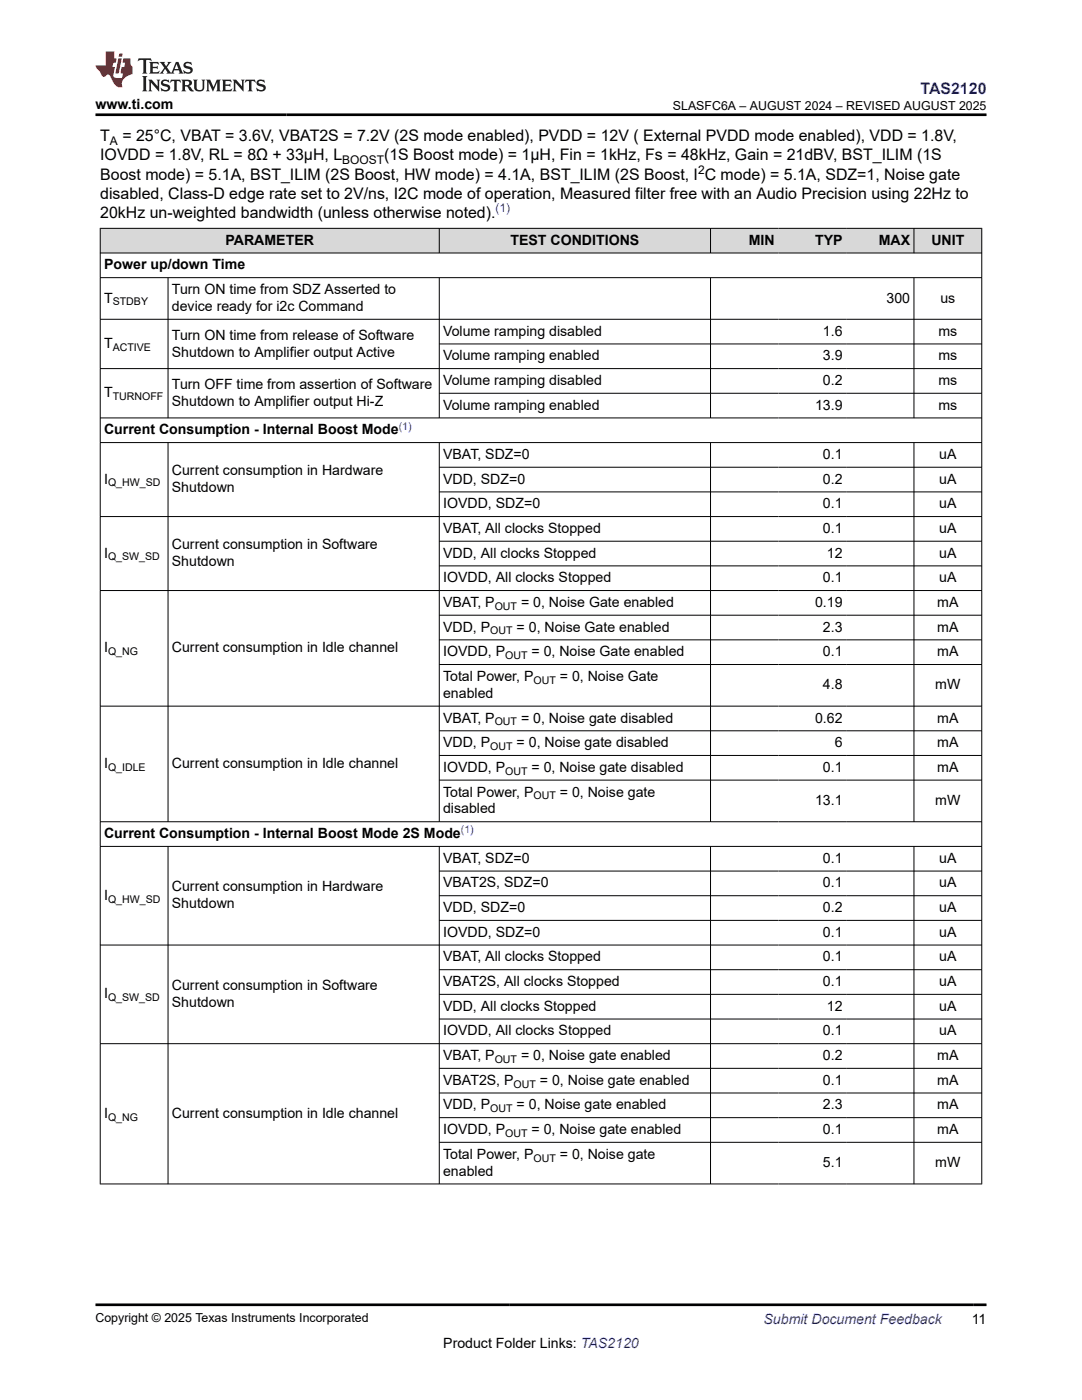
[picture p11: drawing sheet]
<svg xmlns="http://www.w3.org/2000/svg" width="216mm" height="279mm" viewBox="0 0 216 279" stroke-linecap="round" stroke-linejoin="round" font-family="sans-serif">
<defs><g id="words">
<text font-size="3.2" fill="#00f" x="183.7" y="18.7">TAS2120</text>
<g font-size="3.2">
<text x="20" y="28.2">T</text>
<text x="24.4" y="28.2">= 25°C, VBAT = 3.6V, VBAT2S = 7.2V (2S mode enabled), PVDD = 12V ( External PVDD mode enabled), VDD = 1.8V,</text>
<text x="20" y="35.8">Boost mode) = 5.1A, BST_ILIM (2S Boost, HW mode) = 4.1A, BST_ILIM (2S Boost, I C mode) = 5.1A, SDZ=1, Noise gate</text>
<text x="20" y="32">IOVDD = 1.8V, RL = 8Ω + 33µH, L</text>
<text x="76.6" y="32">(1S Boost mode) = 1µH, Fin = 1kHz, Fs = 48kHz, Gain = 21dBV, BST_ILIM (1S</text>
<text x="20" y="39.6">disabled, Class-D edge rate set to 2V/ns, I2C mode of operation, Measured filter free with an Audio Precision using 22Hz to</text>
<text x="20" y="43.5">20kHz un-weighted bandwidth (unless otherwise noted).</text>
</g>
<g font-size="2.8">
<text x="19.1" y="21.8">www.ti.com</text>
<text x="20.8" y="53.8">Power up/down Time</text>
<text x="45" y="48.8">PARAMETER</text>
<text x="101.9" y="48.8">TEST CONDITIONS</text>
<text x="149.4" y="48.8">MIN</text>
<text x="162.6" y="48.8">TYP</text>
<text x="175.3" y="48.8">MAX</text>
<text x="185.8" y="48.8">UNIT</text>
<text x="34.3" y="58.7">Turn ON time from SDZ Asserted to</text>
<text x="20.8" y="60.4">T</text>
<text x="34.3" y="62.1">device ready for i2c Command</text>
<text x="176.9" y="60.4">300</text>
<text x="187.6" y="60.4">us</text>
<text x="20.8" y="69.5">T</text>
<text x="34.3" y="67.8">Turn ON time from release of Software</text>
<text x="34.3" y="71.1">Shutdown to Amplifier output Active</text>
<text x="88.4" y="67">Volume ramping disabled</text>
<text x="88.4" y="71.9">Volume ramping enabled</text>
<text x="164.2" y="67">1.6</text>
<text x="164.2" y="71.9">3.9</text>
<text x="187.3" y="67">ms</text>
<text x="187.3" y="71.9">ms</text>
<text x="34.3" y="77.6">Turn OFF time from assertion of Software</text>
<text x="88.4" y="76.8">Volume ramping disabled</text>
<text x="164.2" y="76.8">0.2</text>
<text x="187.3" y="76.8">ms</text>
<text x="20.8" y="79.3">T</text>
<text x="34.3" y="81">Shutdown to Amplifier output Hi-Z</text>
<text x="88.4" y="81.8">Volume ramping enabled</text>
<text x="162.6" y="81.8">13.9</text>
<text x="187.3" y="81.8">ms</text>
<text x="20.8" y="86.7">Current Consumption - Internal Boost Mode</text>
<text x="34.3" y="94.8">Current consumption in Hardware</text>
<text x="88.4" y="91.6">VBAT, SDZ=0</text>
<text x="164.2" y="91.6">0.1</text>
<text x="187.4" y="91.6">uA</text>
<text x="20.8" y="96.5">I</text>
<text x="34.3" y="98.2">Shutdown</text>
<text x="88.4" y="96.5">VDD, SDZ=0</text>
<text x="88.4" y="101.4">IOVDD, SDZ=0</text>
<text x="164.2" y="96.5">0.2</text>
<text x="164.2" y="101.4">0.1</text>
<text x="187.4" y="96.5">uA</text>
<text x="187.4" y="101.4">uA</text>
<text x="88.4" y="106.4">VBAT, All clocks Stopped</text>
<text x="164.2" y="106.4">0.1</text>
<text x="187.4" y="106.4">uA</text>
<text x="20.8" y="111.3">I</text>
<text x="34.3" y="109.6">Current consumption in Software</text>
<text x="34.3" y="113">Shutdown</text>
<text x="88.4" y="111.3">VDD, All clocks Stopped</text>
<text x="165" y="111.3">12</text>
<text x="187.4" y="111.3">uA</text>
<text x="88.4" y="116.2">IOVDD, All clocks Stopped</text>
<text x="164.2" y="116.2">0.1</text>
<text x="187.4" y="116.2">uA</text>
<text x="88.4" y="121.1">VBAT, P</text>
<text x="104" y="121.1">= 0, Noise Gate enabled</text>
<text x="162.6" y="121.1">0.19</text>
<text x="187" y="121.1">mA</text>
<text x="20.8" y="130.2">I</text>
<text x="34.3" y="130.2">Current consumption in Idle channel</text>
<text x="88.4" y="126">VDD, P</text>
<text x="88.4" y="131">IOVDD, P</text>
<text x="103.1" y="126">= 0, Noise Gate enabled</text>
<text x="106.1" y="131">= 0, Noise Gate enabled</text>
<text x="164.2" y="126">2.3</text>
<text x="164.2" y="131">0.1</text>
<text x="187" y="126">mA</text>
<text x="187" y="131">mA</text>
<text x="88.4" y="135.9">Total Power, P</text>
<text x="111.7" y="135.9">= 0, Noise Gate</text>
<text x="164.2" y="137.6">4.8</text>
<text x="186.6" y="137.6">mW</text>
<text x="88.4" y="139.3">enabled</text>
<text x="88.4" y="144.2">VBAT, P</text>
<text x="88.4" y="149.1">VDD, P</text>
<text x="103.1" y="149.1">= 0, Noise gate disabled</text>
<text x="104" y="144.2">= 0, Noise gate disabled</text>
<text x="162.6" y="144.2">0.62</text>
<text x="166.6" y="149.1">6</text>
<text x="187" y="144.2">mA</text>
<text x="187" y="149.1">mA</text>
<text x="20.8" y="153.3">I</text>
<text x="34.3" y="153.3">Current consumption in Idle channel</text>
<text x="88.4" y="154">IOVDD, P</text>
<text x="106.1" y="154">= 0, Noise gate disabled</text>
<text x="164.2" y="154">0.1</text>
<text x="187" y="154">mA</text>
<text x="88.4" y="159">Total Power, P</text>
<text x="111.7" y="159">= 0, Noise gate</text>
<text x="162.6" y="160.7">13.1</text>
<text x="186.6" y="160.7">mW</text>
<text x="20.8" y="167.3">Current Consumption - Internal Boost Mode 2S Mode</text>
<text x="88.4" y="162.4">disabled</text>
<text x="88.4" y="172.2">VBAT, SDZ=0</text>
<text x="164.2" y="172.2">0.1</text>
<text x="187.4" y="172.2">uA</text>
<text x="20.8" y="179.6">I</text>
<text x="34.3" y="177.9">Current consumption in Hardware</text>
<text x="88.4" y="177.1">VBAT2S, SDZ=0</text>
<text x="164.2" y="177.1">0.1</text>
<text x="187.4" y="177.1">uA</text>
<text x="34.3" y="181.3">Shutdown</text>
<text x="88.4" y="182">VDD, SDZ=0</text>
<text x="164.2" y="182">0.2</text>
<text x="187.4" y="182">uA</text>
<text x="88.4" y="187">IOVDD, SDZ=0</text>
<text x="88.4" y="191.9">VBAT, All clocks Stopped</text>
<text x="164.2" y="187">0.1</text>
<text x="164.2" y="191.9">0.1</text>
<text x="187.4" y="187">uA</text>
<text x="187.4" y="191.9">uA</text>
<text x="34.3" y="197.6">Current consumption in Software</text>
<text x="88.4" y="196.8">VBAT2S, All clocks Stopped</text>
<text x="164.2" y="196.8">0.1</text>
<text x="187.4" y="196.8">uA</text>
<text x="20.8" y="199.3">I</text>
<text x="34.3" y="201">Shutdown</text>
<text x="88.4" y="201.7">VDD, All clocks Stopped</text>
<text x="165" y="201.7">12</text>
<text x="187.4" y="201.7">uA</text>
<text x="88.4" y="206.6">IOVDD, All clocks Stopped</text>
<text x="164.2" y="206.6">0.1</text>
<text x="187.4" y="206.6">uA</text>
<text x="88.4" y="211.6">VBAT, P</text>
<text x="104" y="211.6">= 0, Noise gate enabled</text>
<text x="164.2" y="211.6">0.2</text>
<text x="187" y="211.6">mA</text>
<text x="88.4" y="216.5">VBAT2S, P</text>
<text x="88.4" y="221.4">VDD, P</text>
<text x="103.1" y="221.4">= 0, Noise gate enabled</text>
<text x="107.7" y="216.5">= 0, Noise gate enabled</text>
<text x="164.2" y="216.5">0.1</text>
<text x="164.2" y="221.4">2.3</text>
<text x="187" y="216.5">mA</text>
<text x="187" y="221.4">mA</text>
<text x="20.8" y="223.1">I</text>
<text x="34.3" y="223.1">Current consumption in Idle channel</text>
<text x="88.4" y="226.3">IOVDD, P</text>
<text x="106.1" y="226.3">= 0, Noise gate enabled</text>
<text x="164.2" y="226.3">0.1</text>
<text x="187" y="226.3">mA</text>
<text x="88.4" y="231.2">Total Power, P</text>
<text x="111.7" y="231.2">= 0, Noise gate</text>
<text x="164.2" y="232.9">5.1</text>
<text x="186.6" y="232.9">mW</text>
<text x="88.4" y="234.6">enabled</text>
<text x="88.4" y="269">Product Folder Links: TAS2120</text>
<text x="193.9" y="264.2">11</text>
</g>
<text font-size="2.8" fill="#00f" x="152.4" y="264.2">Submit Document Feedback</text>
<g font-size="2.5">
<text x="134.3" y="21.9">SLASFC6A – AUGUST 2024 – REVISED AUGUST 2025</text>
<text x="19.1" y="263.9">Copyright © 2025 Texas Instruments Incorporated</text>
</g>
<g font-size="2.4">
<text x="21.9" y="28.9">A</text>
<text x="68.3" y="32.7">BOOST</text>
<text x="139.3" y="34.8">2</text>
</g>
<text font-size="2.4" fill="#00f" x="98.9" y="42.4">(1)</text>
<g font-size="2.1">
<text x="22.5" y="60.9">STDBY</text>
<text x="22.5" y="70">ACTIVE</text>
<text x="22.5" y="79.9">TURNOFF</text>
<text x="21.6" y="97.1">Q_HW_SD</text>
<text x="21.6" y="111.8">Q_SW_SD</text>
<text x="98.7" y="121.7">OUT</text>
<text x="21.6" y="130.8">Q_NG</text>
<text x="97.8" y="126.6">OUT</text>
<text x="100.8" y="131.5">OUT</text>
<text x="106.5" y="136.5">OUT</text>
<text x="97.8" y="149.7">OUT</text>
<text x="98.7" y="144.8">OUT</text>
<text x="21.6" y="153.8">Q_IDLE</text>
<text x="100.8" y="154.6">OUT</text>
<text x="106.5" y="159.5">OUT</text>
<text x="21.6" y="180.1">Q_HW_SD</text>
<text x="21.6" y="199.8">Q_SW_SD</text>
<text x="98.7" y="212.1">OUT</text>
<text x="97.8" y="222">OUT</text>
<text x="102.5" y="217">OUT</text>
<text x="21.6" y="223.7">Q_NG</text>
<text x="100.8" y="226.9">OUT</text>
<text x="106.5" y="231.8">OUT</text>
</g>
<g font-size="2.1" fill="#00f">
<text x="79.6" y="85.7">(1)</text>
<text x="92" y="166.3">(1)</text>
</g>
</g></defs>
<g fill="#d8d8d8">
<path d="M20 45.6h175.9v4.9h-175.9z" fill-rule="evenodd"/>
<path d="M20.1 45.6h67.5v4.8h-67.5z" fill-rule="evenodd"/>
<path d="M87.7 45.6h54v4.8h-54z" fill-rule="evenodd"/>
<path d="M141.8 45.6h13.5v4.8h-13.5z" fill-rule="evenodd"/>
<path d="M155.3 45.6h13.5v4.8h-13.5z" fill-rule="evenodd"/>
<path d="M168.8 45.6h13.5v4.8h-13.5z" fill-rule="evenodd"/>
<path d="M182.4 45.6h13.4v4.8h-13.4z" fill-rule="evenodd"/>
</g>
<g fill="none" stroke="#000" stroke-width=".2">
<path d="M19.9 45.6h176.1M19.9 50.5h176.1M19.9 55.4h176.1M20 45.5v190.8M33.5 55.4v28.1M87.7 45.5v5.1M87.7 55.4v28.1M141.8 45.5v5.1M141.8 55.4v28.1M182.4 45.5v5.1M182.4 55.4v28.1M195.9 45.5v190.8"/>
<path d="M19.9 63.7h176.1M19.9 73.6h176.1M87.7 68.6h108.3M87.7 78.5h108.3M19.9 88.3h176.1M33.5 88.3v75.8M87.7 88.3v75.8M87.7 93.2h108.3M87.7 98.2h108.3M141.8 88.3v75.8M182.4 88.3v75.8M196 83.4h-176.1"/>
<path d="M19.9 103.1h176.1M87.7 108h108.3M87.7 112.9h108.3M196 117.9h-176.1M87.7 122.8h108.3M87.7 127.7h108.3M87.7 132.6h108.3M87.7 145.8h108.3M87.7 150.8h108.3M87.7 155.7h108.3M196 140.9h-176.1M19.9 164h176.1"/>
<path d="M19.9 168.9h176.1M33.5 168.9v67.4M87.7 168.9v67.4M87.7 173.8h108.3M87.7 178.8h108.3M141.8 168.9v67.4M182.4 168.9v67.4M87.7 183.7h108.3M87.7 193.5h108.3M87.7 198.4h108.3M196 188.6h-176.1M19.9 208.3h176.1"/>
<path d="M87.7 203.4h108.3M87.7 213.2h108.3M87.7 218.1h108.3M87.7 223.1h108.3M87.7 228h108.3M196 236.3h-176.1"/>
</g>
<path d="M27.7 11.6l-.2 .6 .5-.2h.6v.1v2.2l-.2 .4h1l-.2-.4v-2.2v-.1h.5l.5 .2-.1-.6zM29.8 12.4l.2 .3v1.6l-.2 .4h1.9l.1-.6a1.08 1.08 0 0 1-1.3 .2v-.7h.6l.4 .2v-.7l-.4 .2h-.6v-.5l.2-.2a1 1 0 0 1 1 .3l-.1-.5zM31.8 12.4l1 1.1-1 1.2h.9l-.2-.2 .4-.8 .5 .8-.2 .2h1.6l-.2-.2 .1-.5h1l.1 .5-.1 .2h.9l-.2-.4-.8-1.9h-.5l-1 2.1-.8-1.1 .9-1h-.8l.2 .2-.5 .6-.3-.6 .1-.2zM35.2 12.8l.4 1h-.8zM36.8 12.5a.65 .65 0 0 0-.2 .7 .65 .65 0 0 0 .6 .5l.7 .1 .1 .3a.79 .79 0 0 1-.7 .4 .79 .79 0 0 1-.7-.5l.1 .7 .2-.1a.93 .93 0 0 0 1.1 0 .93 .93 0 0 0 .4-.9 1.46 1.46 0 0 0-1.2-.6l-.1-.3a1.09 1.09 0 0 1 1.2 .2l-.2-.6-.1 .1-.6-.2zM28.4 15.2l.2 .4v2.2l-.2 .4h1l-.2-.4v-2.2l.2-.4zM29.6 15.9l.2 .4v1.5l-.2 .4h.8l-.3-.4v-1.3l1.7 1.8v-2l.2-.4h-.8l.2 .2 .1 1.1-1.2-1.3zM32.3 16a.65 .65 0 0 0-.2 .8 .65 .65 0 0 0 .7 .4l.6 .2 .1 .2a.79 .79 0 0 1-.7 .4 .79 .79 0 0 1-.7-.5l.1 .7 .2-.1a.93 .93 0 0 0 1.1 .1 .93 .93 0 0 0 .4-1 1.46 1.46 0 0 0-1.2-.5l-.1-.4a1.09 1.09 0 0 1 1.2 .2l-.2-.6-.1 .1-.6-.1zM34.1 15.9l-.1 .6a.63 .63 0 0 1 .7-.3l.1 1.6-.3 .4h1l-.2-.4v-1.6a.66 .66 0 0 1 .8 .3l-.1-.6zM36.2 15.9l.2 .4v1.5l-.2 .4h.9l-.2-.2v-.7h.5l.1 .2a.79 .79 0 0 0 1.2 .6l-1-.9a.61 .61 0 0 0 .6-.6 .61 .61 0 0 0-.5-.7zM36.9 16.2h.2a.47 .47 0 0 1 .5 .1 .47 .47 0 0 1 .1 .5l-.2 .1-.6 .1zM38.5 15.9l.2 .2a2.27 2.27 0 0 0 .4 2 1.04 1.04 0 0 0 1.7-.7v-1.3l.2-.2h-.8l.2 .4v1.1a.6 .6 0 0 1-.6 .6 .6 .6 0 0 1-.6-.6v-1.1l.3-.4zM41.1 15.9l.2 .4v1.5l-.2 .4h.7l-.2-.4v-1.4l.9 1.9 .8-1.9v1.4l-.2 .4h1l-.3-.4v-1.5l.3-.4h-.8l-.7 1.5-.7-1.5zM44.3 15.9l.2 .4v1.5l-.2 .4h1.9l.1-.6a1.09 1.09 0 0 1-1.3 .2v-.7h.6l.4 .2v-.6l-.4 .2h-.6v-.6l.2-.1a1.01 1.01 0 0 1 1 .3l-.1-.6zM46.4 15.9l.3 .4v1.5l-.3 .4h.8l-.2-.4v-1.3l1.6 1.8v-2l.2-.4h-.7l.2 .2v1.1l-1.2-1.3zM49 15.9l-.1 .6a.63 .63 0 0 1 .8-.3v1.6l-.3 .4h1l-.2-.4v-1.6a.66 .66 0 0 1 .8 .3l-.1-.6zM51.4 16a.65 .65 0 0 0-.2 .8 .65 .65 0 0 0 .6 .4l.6 .2 .2 .2a.79 .79 0 0 1-.8 .4 .79 .79 0 0 1-.6-.5l.1 .7 .2-.1a.93 .93 0 0 0 1 .1 .93 .93 0 0 0 .5-1 1.46 1.46 0 0 0-1.3-.5l-.1-.4a1.09 1.09 0 0 1 1.3 .2l-.2-.6-.2 .1-.5-.1z" fill="#231f20"/>
<path d="M21.1 10.3v2.7h-2v.4l.9 1a.95 .95 0 0 0 .9 .9 .59 .59 0 0 1 .6-.4 .59 .59 0 0 1 .5 .3l.4 .8a1.59 1.59 0 0 0 2.1 1.4 1.61 1.61 0 0 1 1-2.3l1-.3-.1-1.5a1.59 1.59 0 0 1-.4-1.7h-1.4l-.2 .9h.5l-.1 .9h-.5l-.2 .9v.3l.4 .1-.2 .9h-.6a.73 .73 0 0 1-1.1-.7l.3-1.5h-.5l.2-.9h.5l.2-.9h-.5v-1.3zM23.6 11.6l-.6 3.1h.7l.6-3.1zM23.8 10.7l-.1 .6h.7l.1-.6z" fill="#ed1c24"/>
<path d="M19.1 22.9h177.8M19.1 260.4h177.8" fill="none" stroke="#000" stroke-width=".53"/>
<use href="#words"/>
</svg>
